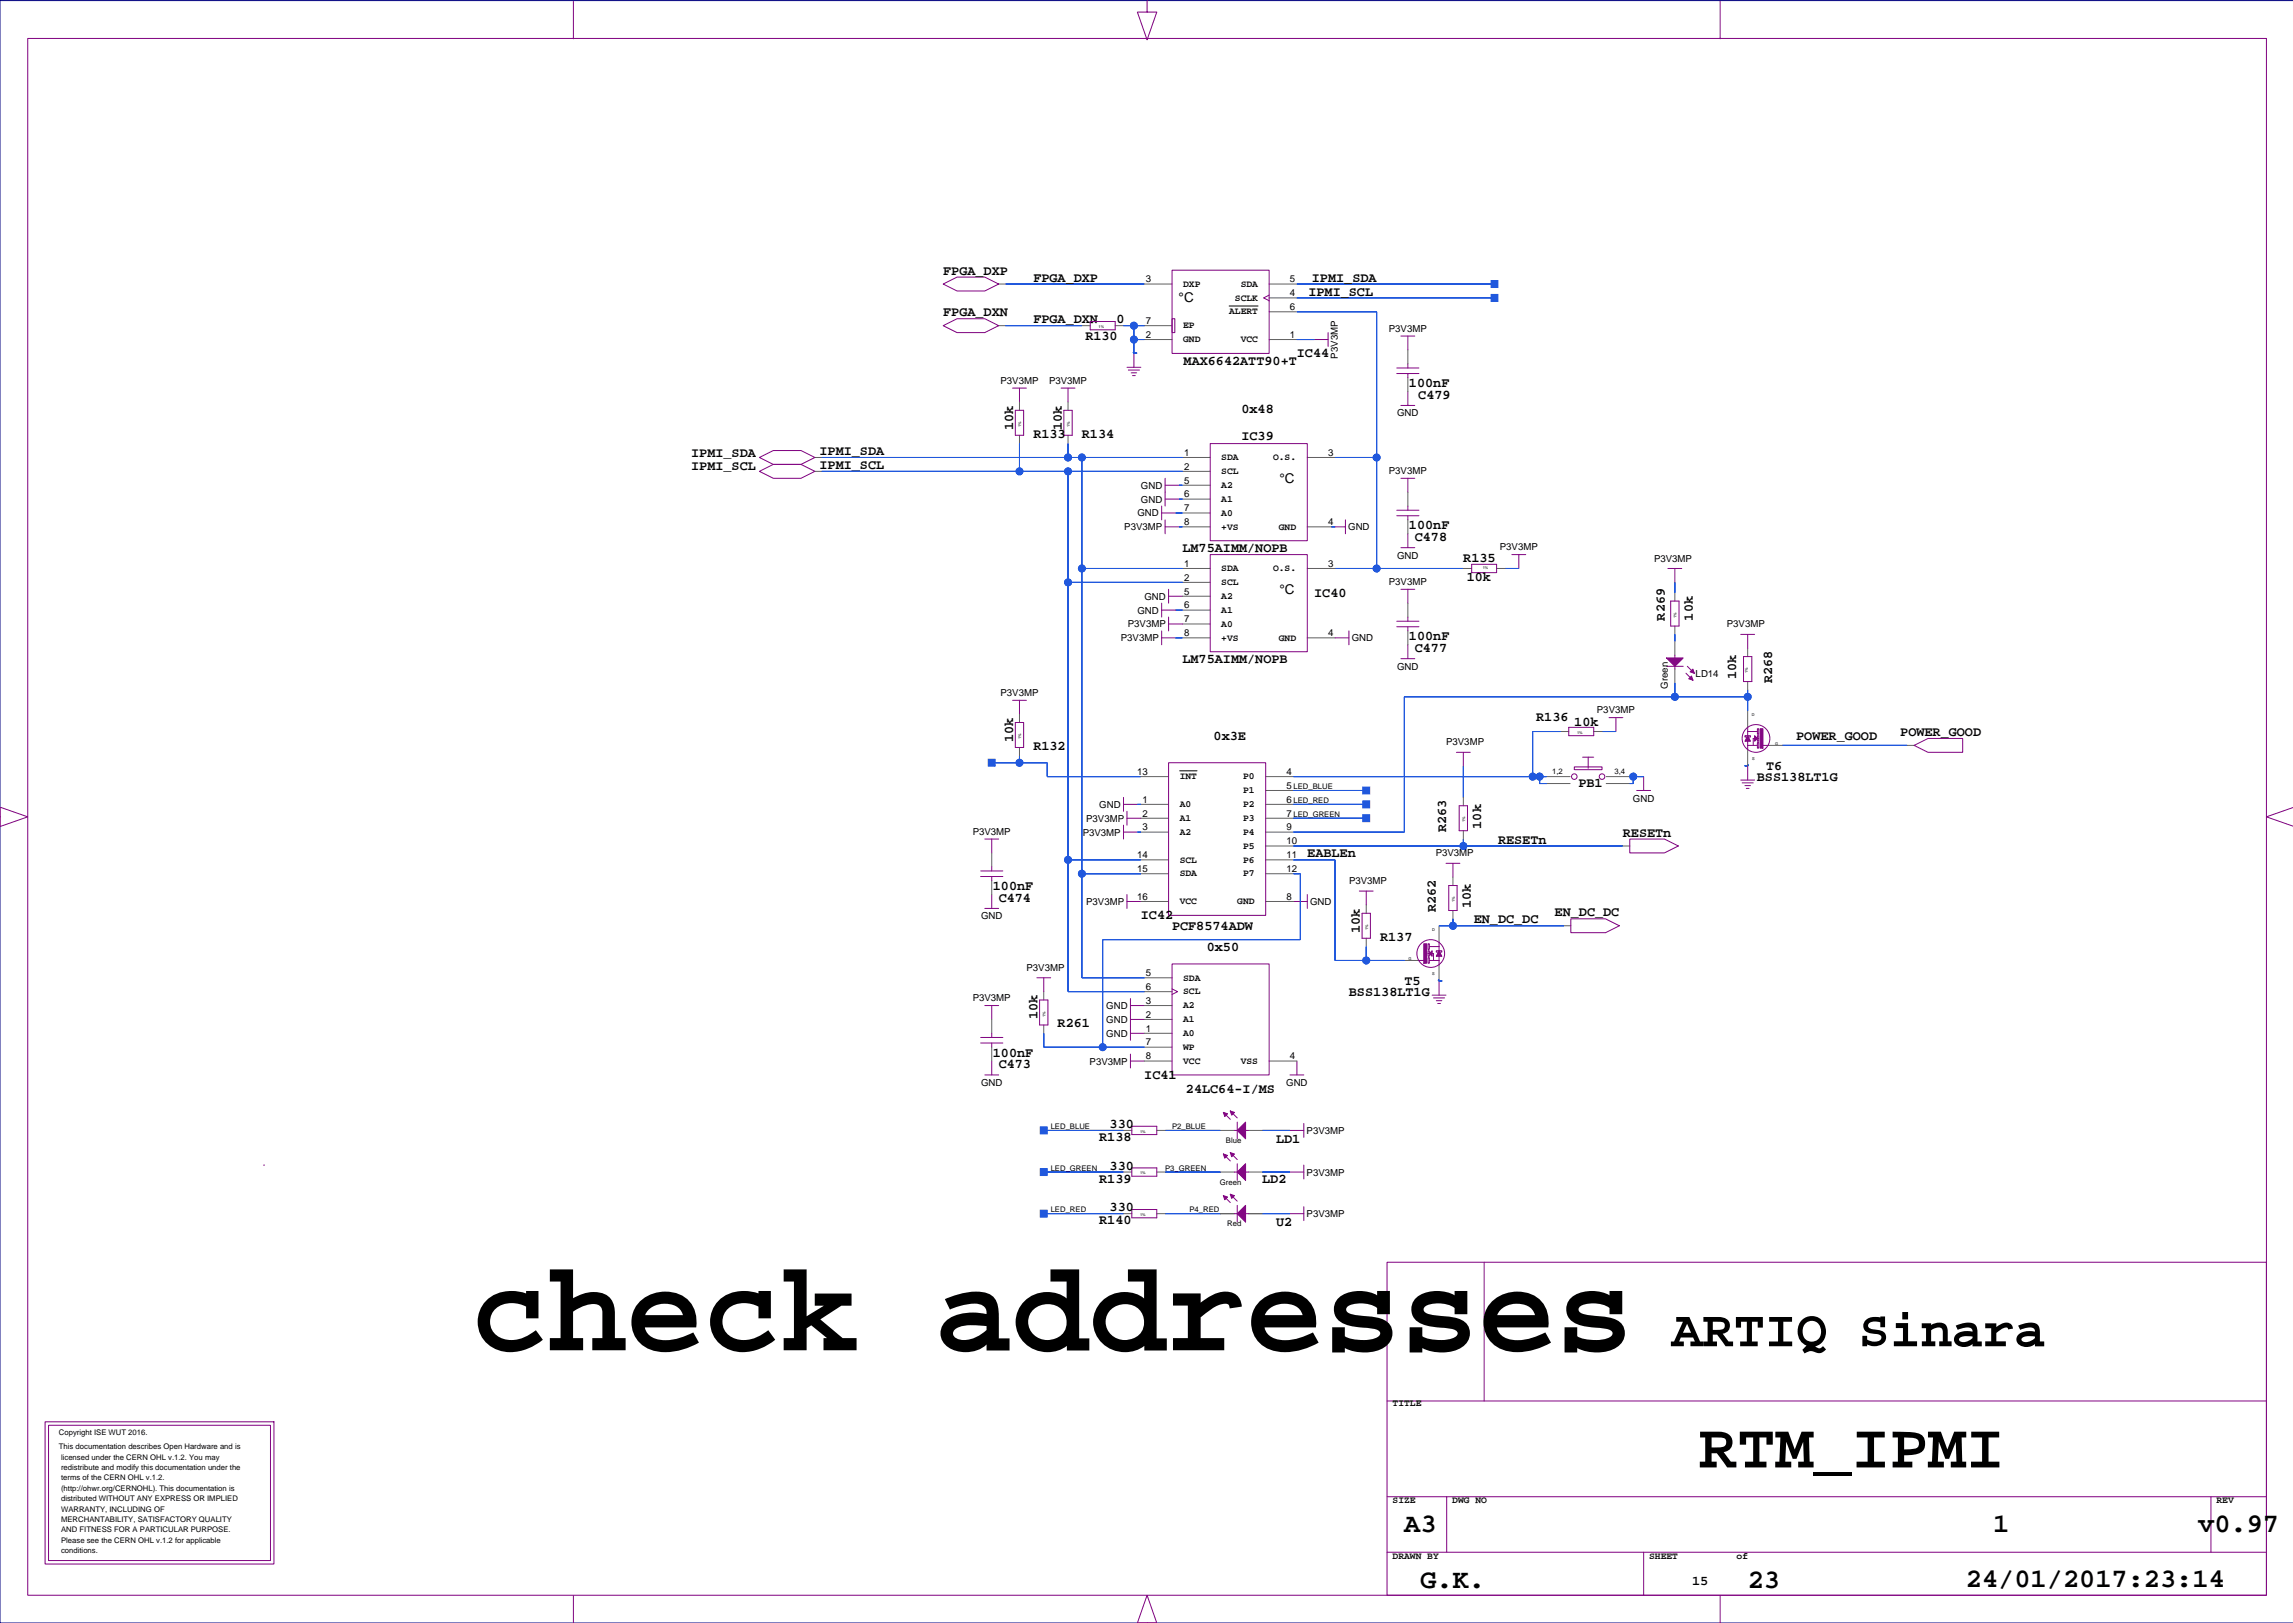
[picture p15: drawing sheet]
<svg xmlns="http://www.w3.org/2000/svg" width="420mm" height="297mm" viewBox="0 0 420 297" stroke-linecap="round" stroke-linejoin="round" font-family="sans-serif">
<defs><g id="words">
<text font-size="23.6" x="86.3" y="247.1">check addresses</text>
<text font-size="11.6" x="311.1" y="268.6">RTM_IPMI</text>
<text font-size="9.5" x="306" y="246.4">ARTIQ Sinara</text>
<g font-size="4.9">
<text x="257.1" y="280.4">A3</text>
<text x="364.9" y="280.4">1</text>
<text x="402.5" y="280.4">v0.97</text>
<text x="260" y="290.6">G.K.</text>
<text x="320" y="290.6">23</text>
<text x="359.9" y="290.4">24/01/2017:23:14</text>
</g>
<g font-size="2.5">
<text x="172.7" y="50.3">FPGA_DXP</text>
<text x="189.2" y="51.5">FPGA_DXP</text>
<text x="240.2" y="51.5">IPMI_SDA</text>
<text x="172.7" y="57.9">FPGA_DXN</text>
<text x="189.2" y="59.2">FPGA_DXN</text>
<text x="204.4" y="59.2">0</text>
<text x="215.8" y="55.4">°C</text>
<text x="239.5" y="54.1">IPMI_SCL</text>
<text x="198.7" y="62.2">R130</text>
<text x="237.4" y="65.4">IC44</text>
<text x="216.7" y="66.8">MAX6642ATT90+T</text>
<text x="258" y="70.9">100nF</text>
<text x="227.3" y="75.7">0x48</text>
<text x="259.7" y="73">C479</text>
<text x="126.5" y="83.6">IPMI_SDA</text>
<text x="150" y="83.3">IPMI_SDA</text>
<text x="185.5" y="78.6" transform="rotate(-90 185.5 78.6)">10k</text>
<text x="189.2" y="80.1">R133</text>
<text x="194.4" y="78.6" transform="rotate(-90 194.4 78.6)">10k</text>
<text x="198.1" y="80.1">R134</text>
<text x="227.3" y="80.6">IC39</text>
<text x="126.5" y="86.1">IPMI_SCL</text>
<text x="150" y="85.8">IPMI_SCL</text>
<text x="234.3" y="88.4">°C</text>
<text x="216.5" y="101.1">LM75AIMM/NOPB</text>
<text x="258" y="96.9">100nF</text>
<text x="259" y="99">C478</text>
<text x="267.9" y="102.8">R135</text>
<text x="268.5" y="106.4">10k</text>
<text x="234.3" y="108.7">°C</text>
<text x="240.6" y="109.2">IC40</text>
<text x="304.8" y="113.6" transform="rotate(-90 304.8 113.6)">R269</text>
<text x="309.9" y="113.6" transform="rotate(-90 309.9 113.6)">10k</text>
<text x="258" y="117.2">100nF</text>
<text x="259" y="119.3">C477</text>
<text x="216.5" y="121.4">LM75AIMM/NOPB</text>
<text x="317.9" y="124.4" transform="rotate(-90 317.9 124.4)">10k</text>
<text x="324.5" y="125" transform="rotate(-90 324.5 125)">R268</text>
<text x="185.5" y="135.8" transform="rotate(-90 185.5 135.8)">10k</text>
<text x="189.2" y="137.2">R132</text>
<text x="222.2" y="135.3">0x3E</text>
<text x="281.2" y="132">R136</text>
<text x="288.2" y="132.8">10k</text>
<text x="328.9" y="135.3">POWER_GOOD</text>
<text x="347.9" y="134.7">POWER_GOOD</text>
<text x="321.7" y="143">BSS138LT1G</text>
<text x="323.4" y="140.9">T6</text>
<text x="289" y="144.1">PB1</text>
<text x="264.8" y="152.3" transform="rotate(-90 264.8 152.3)">R263</text>
<text x="271.2" y="151.7" transform="rotate(-90 271.2 151.7)">10k</text>
<text x="274.3" y="154.4">RESETn</text>
<text x="297.1" y="153.1">RESETn</text>
<text x="239.3" y="156.9">EABLEn</text>
<text x="181.8" y="162.9">100nF</text>
<text x="182.8" y="165">C474</text>
<text x="262.9" y="166.9" transform="rotate(-90 262.9 166.9)">R262</text>
<text x="269.3" y="166.3" transform="rotate(-90 269.3 166.3)">10k</text>
<text x="284.6" y="167.7">EN_DC_DC</text>
<text x="208.9" y="168.2">IC42</text>
<text x="214.6" y="170.3">PCF8574ADW</text>
<text x="249" y="170.7" transform="rotate(-90 249 170.7)">10k</text>
<text x="252.7" y="172.2">R137</text>
<text x="269.8" y="169">EN_DC_DC</text>
<text x="220.9" y="174.1">0x50</text>
<text x="247" y="182.3">BSS138LT1G</text>
<text x="257.1" y="180.3">T5</text>
<text x="189.9" y="186.6" transform="rotate(-90 189.9 186.6)">10k</text>
<text x="193.6" y="188">R261</text>
<text x="181.8" y="193.4">100nF</text>
<text x="182.8" y="195.5">C473</text>
<text x="209.5" y="197.4">IC41</text>
<text x="217.1" y="200.1">24LC64-I/MS</text>
<text x="201.2" y="208.9">R138</text>
<text x="203.2" y="206.4">330</text>
<text x="233.6" y="209.1">LD1</text>
<text x="203.2" y="214.1">330</text>
<text x="201.2" y="216.5">R139</text>
<text x="203.2" y="221.7">330</text>
<text x="231.1" y="216.5">LD2</text>
<text x="201.2" y="224.1">R140</text>
<text x="233.6" y="224.3">U2</text>
<text x="309.8" y="290.1">15</text>
</g>
<g font-size="1.8">
<text x="209.8" y="51.7">3</text>
<text x="216.6" y="52.5">DXP</text>
<text x="227.2" y="52.5">SDA</text>
<text x="236.2" y="51.7">5</text>
<text x="209.8" y="59.3">7</text>
<text x="225" y="57.6">ALERT</text>
<text x="226.1" y="55">SCLK</text>
<text x="236.2" y="56.7">6</text>
<text x="236.2" y="54.2">4</text>
<text x="209.8" y="61.8">2</text>
<text x="216.6" y="62.6">GND</text>
<text x="216.6" y="60.1">EP</text>
<text x="227.2" y="62.6">VCC</text>
<text x="236.2" y="61.8">1</text>
<text x="244.9" y="65.6" transform="rotate(-90 244.9 65.6)">P3V3MP</text>
<text x="254.3" y="60.7">P3V3MP</text>
<text x="183.2" y="70.2">P3V3MP</text>
<text x="192.1" y="70.2">P3V3MP</text>
<text x="255.8" y="76.2">GND</text>
<text x="216.8" y="83.4">1</text>
<text x="243.1" y="83.4">3</text>
<text x="208.9" y="89.4">GND</text>
<text x="216.8" y="88.5">5</text>
<text x="216.8" y="86">2</text>
<text x="223.6" y="89.3">A2</text>
<text x="223.6" y="84.2">SDA</text>
<text x="223.6" y="86.8">SCL</text>
<text x="233.1" y="84.2">O.S.</text>
<text x="254.3" y="86.7">P3V3MP</text>
<text x="208.2" y="94.5">GND</text>
<text x="208.9" y="92">GND</text>
<text x="216.8" y="91">6</text>
<text x="216.8" y="93.6">7</text>
<text x="223.6" y="94.4">A0</text>
<text x="223.6" y="91.8">A1</text>
<text x="205.8" y="97.1">P3V3MP</text>
<text x="216.8" y="96.1">8</text>
<text x="223.6" y="96.9">+VS</text>
<text x="234.1" y="96.9">GND</text>
<text x="243.1" y="96.1">4</text>
<text x="246.8" y="97.1">GND</text>
<text x="274.6" y="100.7">P3V3MP</text>
<text x="216.8" y="106.3">2</text>
<text x="216.8" y="103.7">1</text>
<text x="223.6" y="104.5">SDA</text>
<text x="223.6" y="107.1">SCL</text>
<text x="233.1" y="104.5">O.S.</text>
<text x="243.1" y="103.7">3</text>
<text x="254.3" y="107">P3V3MP</text>
<text x="255.8" y="102.3">GND</text>
<text x="302.8" y="102.8">P3V3MP</text>
<text x="208.2" y="112.3">GND</text>
<text x="209.5" y="109.8">GND</text>
<text x="216.8" y="111.3">6</text>
<text x="216.8" y="113.9">7</text>
<text x="216.8" y="108.8">5</text>
<text x="223.6" y="112.2">A1</text>
<text x="223.6" y="109.6">A2</text>
<text x="205.2" y="117.4">P3V3MP</text>
<text x="206.5" y="114.8">P3V3MP</text>
<text x="216.8" y="116.4">8</text>
<text x="223.6" y="114.7">A0</text>
<text x="223.6" y="117.2">+VS</text>
<text x="234.1" y="117.2">GND</text>
<text x="243.1" y="116.4">4</text>
<text x="247.5" y="117.4">GND</text>
<text x="316.2" y="114.8">P3V3MP</text>
<text x="255.8" y="122.6">GND</text>
<text x="310.4" y="123.9">LD14</text>
<text x="183.2" y="127.3">P3V3MP</text>
<text x="292.4" y="130.5">P3V3MP</text>
<text x="305.4" y="126.1" transform="rotate(-90 305.4 126.1)">Green</text>
<text x="264.8" y="136.4">P3V3MP</text>
<text x="208.2" y="141.8">13</text>
<text x="216" y="142.6">INT</text>
<text x="227.6" y="142.6">P0</text>
<text x="235.5" y="141.8">4</text>
<text x="201.3" y="147.8">GND</text>
<text x="209.2" y="146.9">1</text>
<text x="209.2" y="149.4">2</text>
<text x="216" y="147.7">A0</text>
<text x="227.6" y="145.2">P1</text>
<text x="227.6" y="147.7">P2</text>
<text x="235.5" y="144.4">5</text>
<text x="235.5" y="146.9">6</text>
<text x="235.5" y="149.4">7</text>
<text x="299" y="146.7">GND</text>
<text x="178.1" y="152.7">P3V3MP</text>
<text x="198.2" y="152.9">P3V3MP</text>
<text x="198.9" y="150.4">P3V3MP</text>
<text x="209.2" y="152">3</text>
<text x="216" y="150.2">A1</text>
<text x="216" y="152.8">A2</text>
<text x="227.6" y="150.2">P3</text>
<text x="227.6" y="152.8">P4</text>
<text x="227.6" y="155.3">P5</text>
<text x="235.5" y="152">9</text>
<text x="235.5" y="154.5">10</text>
<text x="208.2" y="159.6">15</text>
<text x="208.2" y="157.1">14</text>
<text x="216" y="157.9">SCL</text>
<text x="216" y="160.4">SDA</text>
<text x="227.6" y="157.9">P6</text>
<text x="227.6" y="160.4">P7</text>
<text x="235.5" y="159.6">12</text>
<text x="235.5" y="157.1">11</text>
<text x="247" y="161.8">P3V3MP</text>
<text x="262.9" y="156.7">P3V3MP</text>
<text x="198.9" y="165.6">P3V3MP</text>
<text x="208.2" y="164.7">16</text>
<text x="216" y="165.5">VCC</text>
<text x="226.5" y="165.5">GND</text>
<text x="235.5" y="164.7">8</text>
<text x="239.8" y="165.6">GND</text>
<text x="179.6" y="168.3">GND</text>
<text x="187.9" y="177.7">P3V3MP</text>
<text x="209.8" y="178.6">5</text>
<text x="216.6" y="179.5">SDA</text>
<text x="178.1" y="183.2">P3V3MP</text>
<text x="202.5" y="184.7">GND</text>
<text x="209.8" y="181.2">6</text>
<text x="209.8" y="183.7">3</text>
<text x="216.6" y="184.5">A2</text>
<text x="216.6" y="182">SCL</text>
<text x="202.5" y="187.2">GND</text>
<text x="202.5" y="189.7">GND</text>
<text x="209.8" y="186.3">2</text>
<text x="209.8" y="188.8">1</text>
<text x="209.8" y="191.3">7</text>
<text x="216.6" y="189.6">A0</text>
<text x="216.6" y="187.1">A1</text>
<text x="199.5" y="194.8">P3V3MP</text>
<text x="209.8" y="193.9">8</text>
<text x="216.6" y="192.1">WP</text>
<text x="216.6" y="194.7">VCC</text>
<text x="227.2" y="194.7">VSS</text>
<text x="236.2" y="193.9">4</text>
<text x="179.6" y="198.7">GND</text>
<text x="235.5" y="198.7">GND</text>
<text x="239.2" y="207.5">P3V3MP</text>
<text x="239.2" y="215.1">P3V3MP</text>
<text x="239.2" y="222.8">P3V3MP</text>
<text x="255" y="257.4">TITLE</text>
<text x="255" y="275.2">SIZE</text>
<text x="265.9" y="275.2">DWG NO</text>
<text x="405.8" y="275.2">REV</text>
<text x="255" y="285.3">DRAWN BY</text>
<text x="301.9" y="285.3">SHEET</text>
<text x="317.9" y="285.3">of</text>
</g>
<g font-size="1.4">
<text x="284.2" y="141.6">1,2</text>
<text x="295.6" y="141.6">3,4</text>
<text x="236.8" y="144.4">LED_BLUE</text>
<text x="236.8" y="149.5">LED_GREEN</text>
<text x="236.8" y="147">LED_RED</text>
<text x="192.4" y="206.6">LED_BLUE</text>
<text x="214.6" y="206.6">P2_BLUE</text>
<text x="224.5" y="209.2">Blue</text>
<text x="192.4" y="214.3">LED_GREEN</text>
<text x="213.3" y="214.3">P3_GREEN</text>
<text x="192.4" y="221.9">LED_RED</text>
<text x="217.8" y="221.9">P4_RED</text>
<text x="223.4" y="216.8">Green</text>
<text x="224.7" y="224.4">Red</text>
<text x="10.8" y="262.7">Copyright ISE WUT 2016.</text>
<text x="10.8" y="265.2">This documentation describes Open Hardware and is</text>
<text x="11.2" y="269">redistribute and modify this documentation under the</text>
<text x="11.2" y="267.1">licensed under the CERN OHL v.1.2. You may</text>
<text x="11.2" y="274.8">distributed WITHOUT ANY EXPRESS OR IMPLIED</text>
<text x="11.2" y="272.9">(http://ohwr.org/CERNOHL). This documentation is</text>
<text x="11.2" y="270.9">terms of the CERN OHL v.1.2.</text>
<text x="11.2" y="280.5">AND FITNESS FOR A PARTICULAR PURPOSE.</text>
<text x="11.2" y="278.6">MERCHANTABILITY, SATISFACTORY QUALITY</text>
<text x="11.2" y="276.7">WARRANTY, INCLUDING OF</text>
<text x="11.2" y="284.3">conditions.</text>
<text x="11.2" y="282.4">Please see the CERN OHL v.1.2 for applicable</text>
</g>
<g font-size=".7">
<text x="201.1" y="60">1%</text>
<text x="187" y="78.1" transform="rotate(-90 187 78.1)">1%</text>
<text x="195.9" y="78.1" transform="rotate(-90 195.9 78.1)">1%</text>
<text x="271.5" y="104.1">1%</text>
<text x="307" y="113.1" transform="rotate(-90 307 113.1)">1%</text>
<text x="320" y="123.2" transform="rotate(-90 320 123.2)">1%</text>
<text x="320.7" y="131">D</text>
<text x="187" y="135.3" transform="rotate(-90 187 135.3)">1%</text>
<text x="288.7" y="134.3">1%</text>
<text x="325" y="136.3">G</text>
<text x="320.8" y="139.1">S</text>
<text x="268.2" y="150.5" transform="rotate(-90 268.2 150.5)">1%</text>
<text x="266.3" y="165.1" transform="rotate(-90 266.3 165.1)">1%</text>
<text x="250.5" y="170.2" transform="rotate(-90 250.5 170.2)">1%</text>
<text x="262.2" y="170.3">D</text>
<text x="257.9" y="175.7">G</text>
<text x="262.2" y="178.4">S</text>
<text x="191.4" y="186.1" transform="rotate(-90 191.4 186.1)">1%</text>
<text x="208.7" y="207.3">1%</text>
<text x="208.7" y="214.9">1%</text>
<text x="208.7" y="222.5">1%</text>
</g>
</g></defs>
<path d="M419.9 .1h-419.9v296.9h419.9" fill="none" stroke="#000080" stroke-width=".18"/>
<g fill="#2058dd" stroke="#2058dd" stroke-width=".18">
<path d="M184.1 52h25.4z" fill-rule="evenodd"/>
<path d="M191.1 206.9h14.6z" fill-rule="evenodd"/>
<path d="M190.5 206.3h1.2v1.2h-1.2z" fill-rule="evenodd"/>
<path d="M191.1 214.5h14.6z" fill-rule="evenodd"/>
<path d="M190.5 213.9h1.2v1.2h-1.2z" fill-rule="evenodd"/>
<path d="M231.1 222.1h5.1z" fill-rule="evenodd"/>
<path d="M231.1 214.5h5.1z" fill-rule="evenodd"/>
<path d="M231.1 206.9h5.1z" fill-rule="evenodd"/>
<path d="M275.5 104h2.6z" fill-rule="evenodd"/>
<path d="M293.3 133.9h2.5z" fill-rule="evenodd"/>
<path d="M191.1 222.1h14.6z" fill-rule="evenodd"/>
<path d="M190.5 221.5h1.2v1.3h-1.2z" fill-rule="evenodd"/>
<path d="M213.3 214.5h10.2z" fill-rule="evenodd"/>
<path d="M213.3 222.1h10.2z" fill-rule="evenodd"/>
<path d="M186.6 139.6h5.1z" fill-rule="evenodd"/>
<path d="M191.7 139.6v2.5z" fill-rule="evenodd"/>
<path d="M186.6 138.3v1.3z" fill-rule="evenodd"/>
<path d="M181.6 139.6h5z" fill-rule="evenodd"/>
<path d="M191.7 142.1h17.2z" fill-rule="evenodd"/>
<path d="M180.9 139h1.3v1.2h-1.3z" fill-rule="evenodd"/>
<path d="M213.3 206.9h10.2z" fill-rule="evenodd"/>
<path d="M207.6 64.4v.3z" fill-rule="evenodd"/>
<path d="M207.5 64.4h.1z" fill-rule="evenodd"/>
<path d="M207.5 64.4v.2z" fill-rule="evenodd"/>
<path d="M207.5 64.6h.6z" fill-rule="evenodd"/>
<path d="M208.1 64.6v.1z" fill-rule="evenodd"/>
<path d="M207.6 64.7h.5z" fill-rule="evenodd"/>
<path d="M205.7 59.6h1.9z" fill-rule="evenodd"/>
<path d="M207.6 62.1h1.9z" fill-rule="evenodd"/>
<path d="M207.6 62.1v2.6z" fill-rule="evenodd"/>
<path d="M207.6 59.6h1.9z" fill-rule="evenodd"/>
<path d="M207.6 59.6v2.5z" fill-rule="evenodd"/>
<path d="M184.1 59.6h14z" fill-rule="evenodd"/>
<path d="M237.4 62.1h3.2z" fill-rule="evenodd"/>
<path d="M237.4 54.5h36.2z" fill-rule="evenodd"/>
<path d="M273 53.9h1.3v1.3h-1.3z" fill-rule="evenodd"/>
<path d="M237.4 52h36.2z" fill-rule="evenodd"/>
<path d="M273 51.3h1.3v1.3h-1.3z" fill-rule="evenodd"/>
<path d="M252 104h15.9z" fill-rule="evenodd"/>
<path d="M252 83.7v20.3z" fill-rule="evenodd"/>
<path d="M237.4 57.1h14.6z" fill-rule="evenodd"/>
<path d="M252 57.1v26.6z" fill-rule="evenodd"/>
<path d="M244.4 83.7h7.6z" fill-rule="evenodd"/>
<path d="M244.4 104h7.6z" fill-rule="evenodd"/>
<path d="M243.8 96.4h.6z" fill-rule="evenodd"/>
<path d="M215.9 96.4h.6z" fill-rule="evenodd"/>
<path d="M215.9 88.8h.6z" fill-rule="evenodd"/>
<path d="M215.9 91.3h.6z" fill-rule="evenodd"/>
<path d="M215.2 116.7h1.3z" fill-rule="evenodd"/>
<path d="M215.2 111.7h1.3z" fill-rule="evenodd"/>
<path d="M215.2 93.9h1.3z" fill-rule="evenodd"/>
<path d="M236.8 144.7h13.3z" fill-rule="evenodd"/>
<path d="M249.5 144h1.3v1.3h-1.3z" fill-rule="evenodd"/>
<path d="M236.8 149.8h13.3z" fill-rule="evenodd"/>
<path d="M249.5 149.1h1.3v1.3h-1.3z" fill-rule="evenodd"/>
<path d="M236.8 147.2h13.3z" fill-rule="evenodd"/>
<path d="M249.5 146.6h1.3v1.2h-1.3z" fill-rule="evenodd"/>
<path d="M191.1 189.1v2.6z" fill-rule="evenodd"/>
<path d="M191.1 191.7h10.8z" fill-rule="evenodd"/>
<path d="M236.8 159.9h1.3z" fill-rule="evenodd"/>
<path d="M201.9 172v19.7z" fill-rule="evenodd"/>
<path d="M238.1 159.9v12.1z" fill-rule="evenodd"/>
<path d="M201.9 191.7h7.6z" fill-rule="evenodd"/>
<path d="M201.9 172h36.2z" fill-rule="evenodd"/>
<path d="M236.8 157.4h7.6z" fill-rule="evenodd"/>
<path d="M244.4 175.8h5.7z" fill-rule="evenodd"/>
<path d="M250.1 173.2v2.6z" fill-rule="evenodd"/>
<path d="M244.4 157.4v18.4z" fill-rule="evenodd"/>
<path d="M250.1 175.8h7z" fill-rule="evenodd"/>
<path d="M266 168.2v1.2z" fill-rule="evenodd"/>
<path d="M263.5 169.4h2.5z" fill-rule="evenodd"/>
<path d="M266 169.4h20.3z" fill-rule="evenodd"/>
<path d="M267.9 140.2v5.7z" fill-rule="evenodd"/>
<path d="M236.8 154.8h31.1z" fill-rule="evenodd"/>
<path d="M267.9 154.8h29.2z" fill-rule="evenodd"/>
<path d="M267.9 153.6v1.2z" fill-rule="evenodd"/>
<path d="M208.2 147.2h.7z" fill-rule="evenodd"/>
<path d="M326.3 136.4h22.9z" fill-rule="evenodd"/>
<path d="M263.5 179.3v.3z" fill-rule="evenodd"/>
<path d="M263.3 179.3h.2z" fill-rule="evenodd"/>
<path d="M263.3 179.3v.2z" fill-rule="evenodd"/>
<path d="M263.3 179.5h.7z" fill-rule="evenodd"/>
<path d="M264 179.5v.1z" fill-rule="evenodd"/>
<path d="M263.5 179.6h.5z" fill-rule="evenodd"/>
<path d="M320 140v.2z" fill-rule="evenodd"/>
<path d="M320 140h.1z" fill-rule="evenodd"/>
<path d="M320.1 140v.1z" fill-rule="evenodd"/>
<path d="M319.5 140.1h.6z" fill-rule="evenodd"/>
<path d="M319.5 140.1v.1z" fill-rule="evenodd"/>
<path d="M319.5 140.2h.5z" fill-rule="evenodd"/>
<path d="M306.6 116.1v1.3z" fill-rule="evenodd"/>
<path d="M306.6 106.6v1.9z" fill-rule="evenodd"/>
<path d="M306.6 125v2.5z" fill-rule="evenodd"/>
<path d="M257.1 127.5h49.5z" fill-rule="evenodd"/>
<path d="M320 127.5v2.6z" fill-rule="evenodd"/>
<path d="M320 126.3v1.2z" fill-rule="evenodd"/>
<path d="M236.8 152.3h20.3z" fill-rule="evenodd"/>
<path d="M257.1 127.5v24.8z" fill-rule="evenodd"/>
<path d="M306.6 127.5h13.4z" fill-rule="evenodd"/>
<path d="M208.2 152.3h.7z" fill-rule="evenodd"/>
<path d="M198.1 159.9h10.8z" fill-rule="evenodd"/>
<path d="M198.1 179h11.4z" fill-rule="evenodd"/>
<path d="M198.1 159.9v19.1z" fill-rule="evenodd"/>
<path d="M198.1 104v55.9z" fill-rule="evenodd"/>
<path d="M198.1 104h18.4z" fill-rule="evenodd"/>
<path d="M198.1 83.7v20.3z" fill-rule="evenodd"/>
<path d="M195.5 81.2v2.5z" fill-rule="evenodd"/>
<path d="M150.5 83.7h45z" fill-rule="evenodd"/>
<path d="M195.5 83.7h2.6z" fill-rule="evenodd"/>
<path d="M198.1 83.7h18.4z" fill-rule="evenodd"/>
<path d="M195.5 86.3h21z" fill-rule="evenodd"/>
<path d="M195.5 157.4h13.4z" fill-rule="evenodd"/>
<path d="M195.5 181.5h14z" fill-rule="evenodd"/>
<path d="M195.5 157.4v24.1z" fill-rule="evenodd"/>
<path d="M195.5 106.6v50.8z" fill-rule="evenodd"/>
<path d="M195.5 106.6h21z" fill-rule="evenodd"/>
<path d="M195.5 86.3v20.3z" fill-rule="evenodd"/>
<path d="M186.6 86.3h8.9z" fill-rule="evenodd"/>
<path d="M150.5 86.3h36.1z" fill-rule="evenodd"/>
<path d="M186.6 81.2v5.1z" fill-rule="evenodd"/>
<path d="M298.4 143.4h.6z" fill-rule="evenodd"/>
<path d="M299 142.1v1.3z" fill-rule="evenodd"/>
<path d="M298.4 142.1h.6z" fill-rule="evenodd"/>
<path d="M299 142.1h1.9z" fill-rule="evenodd"/>
<path d="M281.9 143.4h1.2z" fill-rule="evenodd"/>
<path d="M281.9 142.1v1.3z" fill-rule="evenodd"/>
<path d="M280.6 142.1h1.3z" fill-rule="evenodd"/>
<path d="M236.8 142.1h43.8z" fill-rule="evenodd"/>
<path d="M281.9 142.1h1.2z" fill-rule="evenodd"/>
<path d="M280.6 133.9h5.1z" fill-rule="evenodd"/>
<path d="M280.6 133.9v8.2z" fill-rule="evenodd"/>
<circle cx="186.6" cy="139.6" r=".63"/>
<circle cx="207.6" cy="62.1" r=".63"/>
<circle cx="207.6" cy="59.6" r=".63"/>
<circle cx="252" cy="83.7" r=".63"/>
<circle cx="252" cy="104" r=".63"/>
<circle cx="201.9" cy="191.7" r=".63"/>
<circle cx="250.1" cy="175.8" r=".63"/>
<circle cx="266" cy="169.4" r=".63"/>
<circle cx="267.9" cy="154.8" r=".63"/>
<circle cx="306.6" cy="127.5" r=".63"/>
<circle cx="320" cy="127.5" r=".63"/>
<circle cx="198.1" cy="159.9" r=".63"/>
<circle cx="198.1" cy="104" r=".63"/>
<circle cx="195.5" cy="83.7" r=".63"/>
<circle cx="198.1" cy="83.7" r=".63"/>
<circle cx="195.5" cy="157.4" r=".63"/>
<circle cx="195.5" cy="106.6" r=".63"/>
<circle cx="195.5" cy="86.3" r=".63"/>
<circle cx="186.6" cy="86.3" r=".63"/>
<circle cx="299" cy="142.1" r=".63"/>
<circle cx="281.9" cy="142.1" r=".63"/>
<circle cx="280.6" cy="142.1" r=".63"/>
</g>
<g fill="none" stroke="#2058dd" stroke-width=".18">
<path d="M184.1 52h25.4M184.1 59.6h14M205.7 59.6h3.8M207.6 59.6v5.1h.5v-.1h-.6l.1-.2M237.4 52h36.2M237.4 54.5h36.2M237.4 57.1h14.6v46.9M186.6 73.6h.1M195.5 73.6h.1M207.6 62.1h1.9M237.4 62.1h3.2M257.8 71.7h.1"/>
<path d="M257.8 64h.1M150.5 83.7h66M150.5 86.3h66M186.6 81.2v5.1M195.5 81.2v2.5M195.5 86.3v95.2h14M198.1 83.7v95.3h11.4M215.2 93.9h1.3M215.9 96.4h.6M215.9 88.8h.6M215.9 91.3h.6M243.8 96.4h.6"/>
<path d="M244.4 83.7h7.6M257.8 90.1h.1M257.8 97.7h.1M195.5 106.6h21M198.1 104h18.4M215.2 116.7h1.3M215.2 111.7h1.3M216.5 109.1h.1M216.5 114.2h.1M244.4 116.7h.1M244.4 104h23.5M257.8 110.4h.1"/>
<path d="M257.8 118h.1M275.5 104h2.6M306.6 106.6v1.9M306.6 116.1v1.3M320 118.6h.1M181.6 139.6h10.1v2.5h17.2M186.6 130.7h.1M186.6 138.3v1.3M285.7 133.9h-5.1v8.2M293.3 133.9h2.5M306.6 125v2.5M320 126.3v3.8"/>
<path d="M320 127.5h-62.9v24.8h-20.3M326.3 136.4h22.9M181.6 156.1h.1M195.5 157.4h13.4M198.1 159.9h10.8M208.2 147.2h.7M208.2 152.3h.7M208.9 149.8h.1M236.8 142.1h46.3M236.8 144.7h13.3M236.8 149.8h13.3M236.8 147.2h13.3"/>
<path d="M236.8 159.9h1.3v12.1h-36.2v19.7M236.8 157.4h7.6v18.4h12.7M236.8 154.8h60.3M267.9 140.2v5.7M267.9 153.6v1.2M281.9 142.1v1.3h1.2M298.4 142.1h2.5M299 142.1v1.3h-.6M319.5 140.1h.6v-.1h-.1v.2h-.5zM181.6 163.7h.1M208.9 165h.1M236.8 165h.1"/>
<path d="M250.1 165.6h.1M250.1 173.2v2.6M263.3 179.3v.2h.7v.1h-.5v-.3zM263.5 169.4h22.8M266 160.5h.1M266 168.2v1.2M181.6 194.2h.1M181.6 186.6h.1M191.1 181.5h.1M191.1 189.1v2.6h18.4M209.5 194.2h.1M209.5 184h.1"/>
<path d="M209.5 186.6h.1M209.5 189.1h.1M237.4 194.2h.1M191.1 206.9h14.6M191.1 214.5h14.6M213.3 206.9h10.2M213.3 214.5h10.2M231.1 206.9h5.1M231.1 214.5h5.1M191.1 222.1h14.6M213.3 222.1h10.2M231.1 222.1h5.1"/>
<circle cx="207.6" cy="59.6" r=".63"/>
<circle cx="207.6" cy="62.1" r=".63"/>
<circle cx="186.6" cy="86.3" r=".63"/>
<circle cx="195.5" cy="83.7" r=".63"/>
<circle cx="195.5" cy="86.3" r=".63"/>
<circle cx="198.1" cy="83.7" r=".63"/>
<circle cx="252" cy="83.7" r=".63"/>
<circle cx="195.5" cy="106.6" r=".63"/>
<circle cx="198.1" cy="104" r=".63"/>
<circle cx="252" cy="104" r=".63"/>
<circle cx="186.6" cy="139.6" r=".63"/>
<circle cx="306.6" cy="127.5" r=".63"/>
<circle cx="320" cy="127.5" r=".63"/>
<circle cx="195.5" cy="157.4" r=".63"/>
<circle cx="198.1" cy="159.9" r=".63"/>
<circle cx="267.9" cy="154.8" r=".63"/>
<circle cx="280.6" cy="142.1" r=".63"/>
<circle cx="281.9" cy="142.1" r=".63"/>
<circle cx="299" cy="142.1" r=".63"/>
<circle cx="250.1" cy="175.8" r=".63"/>
<circle cx="266" cy="169.4" r=".63"/>
<circle cx="201.9" cy="191.7" r=".63"/>
</g>
<g fill="none" stroke="#606060" stroke-width=".18">
<path d="M182.8 52h1.3M182.8 59.6h1.3M198.1 59.6h1.5M204.2 59.6h1.5M209.5 52h5.1M209.5 59.6h5.1M232.4 52h5M232.4 54.5h5M232.4 57.1h5M186.6 73.6h.1M186.6 73.6v1.5M186.6 79.7v1.5"/>
<path d="M195.5 73.6h.1M195.5 73.6v1.5M195.5 79.7v1.5M207.6 64.7h.1M209.5 62.1h5.1M232.4 62.1h5M240.6 62.1h.1M257.8 71.7h.1M257.8 64h.1M257.8 64v2.6M257.8 69.1v2.6M149.2 83.7h1.3"/>
<path d="M149.2 86.3h1.3M215.2 93.9h.1M215.9 88.8h.1M215.9 96.4h.1M215.9 91.3h.1M216.5 93.9h5.1M216.5 91.3h5.1M216.5 88.8h5.1M216.5 96.4h5.1M216.5 83.7h5.1M216.5 86.3h5.1M239.3 96.4h5.1"/>
<path d="M239.3 83.7h5.1M243.8 96.4h.1M257.8 97.7h.1M257.8 90.1h.1M257.8 90.1v2.5M257.8 95.2v2.5M215.2 116.7h.1M215.2 111.7h.1M216.5 109.1h.1M216.5 114.2h.1M216.5 114.2h5.1M216.5 111.7h5.1"/>
<path d="M216.5 109.1h5.1M216.5 116.7h5.1M216.5 104h5.1M216.5 106.6h5.1M239.3 116.7h5.1M239.3 104h5.1M244.4 116.7h.1M257.8 118h.1M257.8 110.4h.1M257.8 110.4v2.5M257.8 115.5v2.5M267.9 104h1.5"/>
<path d="M274 104h1.5M278.1 104h.1M306.6 106.6h.1M306.6 108.5v1.5M306.6 114.6v1.5M306.6 117.4v2.5M320 118.6h.1M320 118.6v1.6M186.6 130.7h.1M186.6 130.7v1.5M186.6 136.8v1.5M285.7 133.9h1.5"/>
<path d="M291.8 133.9h1.5M295.8 133.9h.1M306.6 122.5v2.5M320 124.7v1.6M320 130.1v3M320 137.2v3M323.8 136.4h2.5M349.2 136.4h1.2M181.6 156.1h.1M181.6 156.1v2.5M208.2 147.2h.1M208.2 152.3h.1"/>
<path d="M208.9 149.8h.1M208.9 142.1h5M208.9 147.2h5M208.9 149.8h5M208.9 152.3h5M208.9 157.4h5M208.9 159.9h5M231.7 142.1h5.1M231.7 147.2h5.1M231.7 149.8h5.1M231.7 152.3h5.1M231.7 144.7h5.1"/>
<path d="M231.7 154.8h5.1M231.7 157.4h5.1M231.7 159.9h5.1M267.9 140.2h.1M267.9 145.9v1.6M267.9 152v1.6M283.1 142.1h4.4M283.1 143.4h4.4M294.1 142.1h4.3M294.1 143.4h4.3M297.1 154.8h1.3M300.9 142.1h.1"/>
<path d="M320 140.2h.1M181.6 163.7h.1M181.6 161.2v2.5M208.9 165h.1M208.9 165h5M209.5 179h5.1M231.7 165h5.1M236.8 165h.1M250.1 165.6h.1M250.1 165.6v1.5M250.1 171.7v1.5M257.1 175.8h2.6"/>
<path d="M263.5 179.6h.1M263.5 169.4v3.1M263.5 176.5v3.1M266 160.5h.1M266 160.5v1.6M266 166.6v1.6M286.3 169.4h1.3M181.6 194.2h.1M181.6 186.6h.1M181.6 186.6v2.5M181.6 191.7v2.5M191.1 181.5h.1"/>
<path d="M191.1 181.5v1.5M191.1 187.6v1.5M209.5 194.2h.1M209.5 184h.1M209.5 186.6h.1M209.5 189.1h.1M209.5 189.1h5.1M209.5 186.6h5.1M209.5 184h5.1M209.5 194.2h5.1M209.5 181.5h5.1M209.5 191.7h5.1"/>
<path d="M232.4 194.2h5M237.4 194.2h.1M205.7 206.9h1.5M205.7 214.5h1.5M211.8 206.9h1.5M211.8 214.5h1.5M223.5 206.9h2.5M223.5 214.5h2.5M228.5 206.9h2.6M228.5 214.5h2.6M236.2 206.9h.1M236.2 214.5h.1"/>
<path d="M205.7 222.1h1.5M211.8 222.1h1.5M223.5 222.1h2.5M228.5 222.1h2.6M236.2 222.1h.1"/>
</g>
<g fill="none" stroke="#800080" stroke-width=".18">
<path d="M210 0v2.2h1.8l-1.8 5.1-1.8-5.1h1.8M5.1 7h409.8v285h-409.8zM105 .2v6.9M314.9 .2v6.9M172.7 52l2.5-1.3h5.1l2.5 1.3-2.5 1.3h-5.1zM172.7 59.6l2.5-1.3h5.1l2.5 1.3-2.5 1.3h-5.1zM199.6 58.8h4.6v1.6h-4.6zM214.6 49.4h17.8v15.3h-17.8zM214.6 58.3h.5v2.6h-.5zM232.4 54l-1.1 .5 1.1 .5M185.4 71h2.5M185.9 75.1h1.5v4.6h-1.5z"/>
<path d="M186.6 71v2.6M194.3 71h2.5M194.8 75.1h1.5v4.6h-1.5zM195.5 71v2.6M206.3 67.2h2.6M206.6 67.7h2M207.1 68.2h1M207.3 68.7h.6M207.6 64.7v2.5M240.6 62.1h2.5M243.1 60.9v2.5M255.7 67.3h4.1"/>
<path d="M255.7 68.4h4.1M256.5 74.2h2.5M256.5 61.5h2.5M257.8 61.5v2.5M257.8 66.6v.7M257.8 68.4v.7M257.8 71.7v2.5M139 83.7l2.6-1.2h5.1l2.5 1.2-2.5 1.3h-5.1zM139 86.3l2.6-1.3h5.1l2.5 1.3-2.5 1.2h-5.1zM212.7 92.6v2.6M212.7 93.9h2.5M213.3 88.8h2.6"/>
<path d="M213.3 87.5v5.1M213.3 95.2v2.5M213.3 96.4h2.6M213.3 91.3h2.6M221.6 81.2h17.7v17.8h-17.7zM243.8 96.4h2.5M246.3 95.2v2.5M255.7 93.4h4.1M255.7 94.4h4.1M256.5 87.5h2.5M257.8 87.5v2.6M257.8 92.6v.8"/>
<path d="M257.8 94.4v.8M257.8 97.7v2.5M212.7 116.7h2.5M212.7 110.4v2.5M212.7 115.5v2.5M212.7 111.7h2.5M213.9 109.1h2.6M213.9 107.9v2.5M213.9 112.9v2.6M213.9 114.2h2.6M221.6 101.5h17.7v17.8h-17.7zM244.4 116.7h2.6"/>
<path d="M247 115.5v2.5M255.7 113.7h4.1M255.7 114.7h4.1M256.5 100.2h2.5M256.5 107.9h2.5M257.8 107.9v2.5M257.8 112.9v.8M257.8 114.7v.8M257.8 118v2.5M269.4 103.3h4.6v1.5h-4.6zM276.8 101.5h2.5M278.1 101.5v2.5"/>
<path d="M305.4 104h2.5M305.9 110h1.5v4.6h-1.5zM306.6 104v2.6M306.6 119.9v2.6M318.7 116.1h2.5M320 116.1v2.5M185.4 128.2h2.5M185.9 132.2h1.5v4.6h-1.5zM186.6 128.2v2.5M213.9 139.6h17.8v27.9h-17.8zM256.5 120.5h2.5M266.6 137.7h2.6"/>
<path d="M267.9 137.7v2.5M287.2 133.1h4.6v1.5h-4.6zM289.7 138.6h2.1M290.8 138.6v2M294.6 131.3h2.5M295.8 131.3v2.6M305.1 121.9h3.1M308.7 123.2l1.2 1.3M308.9 121.9l1.3 1.3M319.2 120.2h1.5v4.5h-1.5zM319.5 134.6h1v.3h-1zM320 133.1v4.1"/>
<path d="M320 133.9h1.7M320 136.4h1.7M321.7 134.6h.3v1.1h-.3zM321.7 133.4h.3v1h-.3zM321.7 135.9h.3v1h-.3zM322 135.2h-1v1.2M322.8 136.4h1M350.4 136.4l2.6-1.2h6.3v2.5h-6.3zM-.1 149.5l.1-1.8 5.1 1.8-5.1 1.8v-1.8M179.5 159.4h4.1M180.3 153.6h2.5M181.6 153.6v2.5"/>
<path d="M181.6 158.6v.8M205.7 147.2h2.5M205.7 145.9v2.6M205.7 151v2.6M205.7 152.3h2.5M206.3 148.5v2.5M206.3 149.8h2.6M264.7 158h2.6M266 158v2.5M267.1 147.5h1.6v4.5h-1.6zM288.2 140.4h5.1v.5h-5.1zM298.4 153.6h6.3l2.6 1.2-2.6 1.3h-6.3z"/>
<path d="M299.7 144.7h2.5M300.9 142.1v2.6M318.7 142.8h2.5M319 143.3h2M319.5 143.8h1M319.7 144.3h.5M320 140.2v2.6M419.9 147.8l-5 1.7 5 1.7M179.5 160.4h4.1M180.3 166.3h2.5M181.6 160.4v.8M181.6 163.7v2.6"/>
<path d="M189.8 179h2.6M191.1 179v2.5M206.3 165h2.6M206.3 163.7v2.6M214.6 176.4h17.8v20.3h-17.8zM236.8 165h2.5M239.3 163.7v2.6M248.9 163.1h2.5M249.4 167.1h1.5v4.6h-1.5zM250.1 163.1v2.5M259.7 175.8h1M261.4 174h.3v1h-.3z"/>
<path d="M261.4 172.7h.3v1.1h-.3zM261.4 175.3h.3v1h-.3zM261.4 174.5h1v1.3M261.7 173.2h1.8M261.7 175.8h1.8M263 174h1v.3h-1zM263.5 172.5v4M263.5 179.6v2.5M265.2 162.1h1.6v4.5h-1.6zM287.6 168.2h6.3l2.6 1.2-2.6 1.3h-6.3zM179.5 189.9h4.1M179.5 190.9h4.1"/>
<path d="M180.3 196.7h2.5M180.3 184h2.5M181.6 184v2.6M181.6 189.1v.8M181.6 190.9v.8M181.6 194.2v2.5M190.3 183h1.6v4.6h-1.6zM207 194.2h2.5M207 182.8v7.6M207 192.9v2.6M207 184h2.5M207 186.6h2.5"/>
<path d="M207 189.1h2.5M214.6 181l1 .5-1 .5M236.2 196.7h2.5M237.4 194.2v2.5M262.2 182.1h2.5M262.4 182.6h2.1M263 183.1h1M263.2 183.7h.5M48.2 213.2h.1M207.2 206.1h4.6v1.6h-4.6zM207.2 213.7h4.6v1.6h-4.6zM224 203.6l1.2 1.3"/>
<path d="M224 211.2l1.2 1.3M224 218.8l1.2 1.3M225.2 203.3l1.3 1.3M225.2 211l1.3 1.2M225.2 218.6l1.3 1.2M226 206.9h2.5M226 214.5h2.5M226.5 205.4v3M226.5 213v3M236.2 206.9h2.5M236.2 214.5h2.5M238.7 205.6v2.6"/>
<path d="M238.7 213.2v2.6M207.2 221.4h4.6v1.5h-4.6zM226 222.1h2.5M226.5 220.6v3M236.2 222.1h2.5M238.7 220.9v2.5M253.9 231h161v61h-161zM271.7 231v25.4M253.9 256.4h161M8.3 260.2h41.9v26h-41.9zM8.9 260.9h40.6v24.7h-40.6zM253.9 273.9h161"/>
<path d="M264.9 273.9v10.2M404.8 273.9v10.2M105 292v5.1M210 297h1.8l-1.8-5-1.8 5 1.8 .1M253.9 284.1h161M300.9 284.1v7.9M314.9 292v5.1"/>
<circle cx="321.5" cy="135.2" r="2.54"/>
<circle cx="288.2" cy="142.1" r=".51"/>
<circle cx="293.3" cy="142.1" r=".51"/>
<circle cx="261.9" cy="174.5" r="2.54"/>
</g>
<path d="M225 56h5.3M216 141.1h3.2" fill="none" stroke="#000" stroke-width=".18"/>
<g fill="#800080" stroke="#800080" stroke-width=".18">
<path d="M224 203.6l.7 .2-.5 .6z" fill-rule="evenodd"/>
<path d="M225.2 203.3l.8 .3-.5 .5z" fill-rule="evenodd"/>
<path d="M226.5 206.9l1.5-1.5v3z" fill-rule="evenodd"/>
<path d="M224 211.2l.7 .3-.5 .5z" fill-rule="evenodd"/>
<path d="M225.2 211l.8 .2-.5 .5z" fill-rule="evenodd"/>
<path d="M226.5 214.5l1.5-1.5v3z" fill-rule="evenodd"/>
<path d="M224 218.8l.7 .3-.5 .5z" fill-rule="evenodd"/>
<path d="M225.2 218.6l.8 .2-.5 .5z" fill-rule="evenodd"/>
<path d="M226.5 222.1l1.5-1.5v3z" fill-rule="evenodd"/>
<path d="M263.5 174l.5 1h-1z" fill-rule="evenodd"/>
<path d="M261.7 174.5l.5-.5v1z" fill-rule="evenodd"/>
<path d="M260.7 172.7h.5v3.6h-.5z" fill-rule="evenodd"/>
<path d="M320 134.6l.5 1.1h-1z" fill-rule="evenodd"/>
<path d="M321.2 134.6l.5 .6-.5 .5z" fill-rule="evenodd"/>
<path d="M322.3 133.4h.5v3.5h-.5z" fill-rule="evenodd"/>
<path d="M309.2 124.2l.5-.5 .2 .8z" fill-rule="evenodd"/>
<path d="M309.4 123l.5-.5 .3 .7z" fill-rule="evenodd"/>
<path d="M305.1 120.4h3.1l-1.6 1.5z" fill-rule="evenodd"/>
</g>
<use href="#words"/>
</svg>
